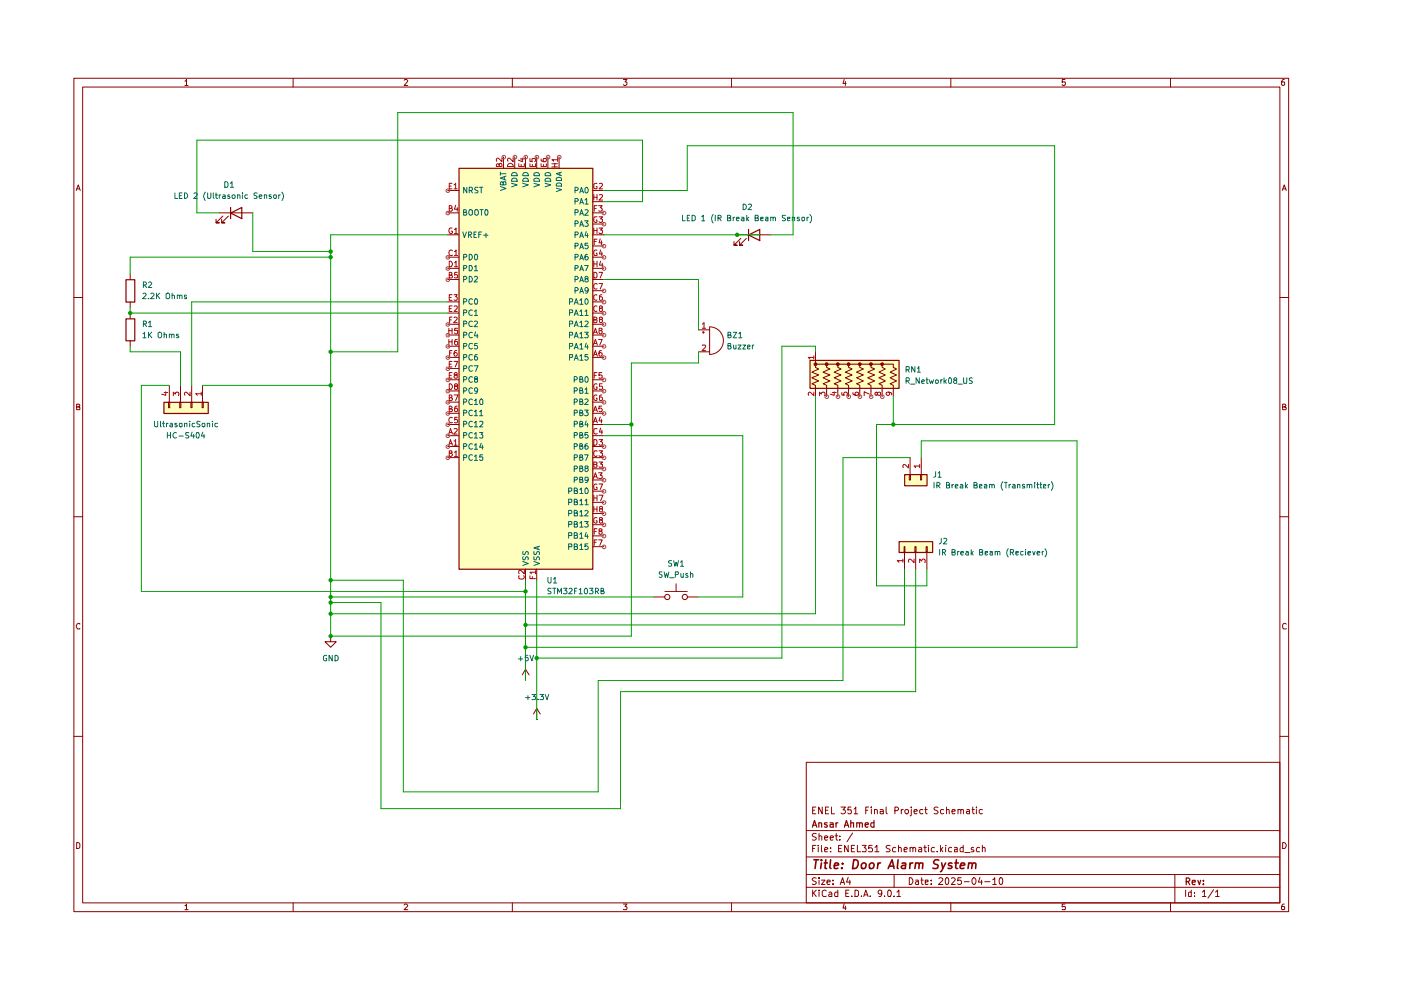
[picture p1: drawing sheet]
<svg xmlns="http://www.w3.org/2000/svg" width="297mm" height="210mm" viewBox="0 0 297 210" stroke-linecap="round" stroke-linejoin="round" font-family="sans-serif">
<g fill="none" stroke="#8a0000" stroke-width=".21">
<path d="M15.7 16.6h257.5v176.7h-257.5zM17.5 18.5h253.9v172.9h-253.9zM39.2 17.2h.2l.1-.4v1.3M39.2 18.1h.7M62.1 16.6v1.9M85.7 17l.2-.2h.3l.2 .3-.7 1h.7M108.6 16.6v1.9M132.2 16.8h.7l-.4 .6 .4 .1v.4l-.2 .2h-.4l-.1-.2M155.1 16.6v1.9M179 16.8l-.3 .9h.7M179.2 17.3v.8M201.6 16.6v1.9"/>
<path d="M225.8 16.8h-.6v.6h.6l.1 .1-.1 .5-.4 .1-.2-.2M248.2 16.6v1.9M272.3 16.8h-.3a.93 .93 0 0 0-.2 1.2h.5l.1-.5-.1-.1h-.5l-.1 .1M16.2 40.4l.4-1.2 .4 1.2M16.3 40h.5M271.9 40.4l.4-1.2 .4 1.2M272 40h.6M15.7 63.1h1.8M271.4 63.1h1.8M16.3 86.3h.4l.2-.3-.1-.2-.5-.1v1.2h.5l.1-.5-.2-.1M271.9 86.3l.6-.1v-.4l-.6-.1v1.2h.6l.2-.4-.3-.2M15.7 109.6h1.8"/>
<path d="M271.4 109.6h1.8M16.9 132.3l-.1-.1a.66 .66 0 0 0-.6 .4 .66 .66 0 0 0 .2 .7h.5M272.7 132.3l-.4-.1-.4 .3v.6l.2 .2h.6M15.7 156.1h1.8M271.4 156.1h1.8M16.3 178.6h.3l.3 .4v.6l-.3 .3h-.3zM170.9 161.6h100.5v29.8h-100.5zM170.9 176.1h100.5M172.3 179.9h.4M172.3 171.8h.4M173 179.2h-.7v1.4M173 171.1h-.7v1.5h.7"/>
<path d="M173.1 176.8l-.6-.1-.3 .3 .1 .3 .7 .2 .1 .2a.51 .51 0 0 1-.4 .4 .51 .51 0 0 1-.5 0M173.5 179.2v.1M173.5 179.7v.9M173.7 177.3l.3-.1 .2 .2v.7M173.7 176.7v1.4M174.2 179.2v1.2l.1 .2M174.3 171.1v1.5l-.7-1.5v1.5M174.8 177.6l.7-.1-.1-.2-.4-.1-.2 .2 .1 .7h.5M175 171.8h.5M175.7 171.1h-.7v1.5h.7M176 177.6l.7-.1-.1-.2-.4-.1-.2 .2 .1 .7h.5M176.1 179.7v.2"/>
<path d="M176.3 171.1v1.5h.7M177 177.2h.6M177.3 176.7v1.2l.3 .2M177.8 179.9h.5M178.1 178v.1M178.1 177.3v.1M178.3 171.1h.9l-.5 .6 .5 .1v.5a.59 .59 0 0 1-.9 .1M178.5 179.2h-.7v1.4h.7M179.8 179.2v1.4l-.7-1.4v1.4M180.4 171.1h-.6l-.1 .7 .7-.1v.8l-.5 .1-.2-.2M180.5 179.9h.5M180.8 176.6l-1.2 1.9"/>
<path d="M181.1 171.5l.3-.4v1.5M181.1 172.6h.8M181.2 179.2h-.7v1.4h.7M181.8 179.2v1.4h.7M182.8 179.2h.8l-.4 .5 .4 .3v.6l-.8-.1M183.6 171.8h.4M184.1 171.1h-.5v1.5M184.7 171.1v.2M184.7 171.6v1M184.9 179.2h-.7l-.1 .7 .6-.2 .3 .3-.1 .5h-.8M185.4 171.7l.4-.1 .2 .2v.8M185.4 171.6v1"/>
<path d="M185.5 179.7l.4-.5v1.4M186.6 171.7l.4-.1 .3 .2v.8M187.3 172h-.7v.5h.7M187.9 171.1v1.2l.2 .3M188.7 179.3h-.7l-.1 .4 .7 .3 .1 .3-.1 .3h-.7M189.7 171.9h.5l.3-.3v-.2l-.3-.3h-.5v1.5M189.9 179.7h-.4a.59 .59 0 0 0-.1 .9h.5M190.5 179.8l.2-.1h.3l.1 .9M190.5 179.2v1.4M191.1 171.6v1M191.5 171.6l-.4 .3M191.9 171.7h.6l.1 .6-.2 .3-.5-.3z"/>
<path d="M193 179.8l.1-.1h.4v.9M193 179.7v.9M193.2 171.6v1.2l-.2 .2M193.2 171.1v.2M193.5 179.9l.2-.2h.4v.9M193.8 172h.7l-.2-.4-.5 .2v.5l.3 .3 .3-.1M194.8 179.7h.4l.2 .2v.7h-.6l-.1-.3 .7-.3M195.7 171.7l-.5-.1-.2 .3v.4l.2 .3 .5-.1M195.8 179.7h.6M196.1 179.2v1.2l.1 .2h.2M196.1 171.6h.5M196.3 171.1v1.2l.3 .3"/>
<path d="M196.8 179.2v.1M196.8 179.7v.9M198.1 179.7h-.4a.59 .59 0 0 0-.1 .9h.5M198.9 171.2a.52 .52 0 0 0-.9 .3l.9 .6-.3 .5-.6-.1M199.4 179.2v1.4M199.9 179.7l-.5 .6M200.1 171.7l-.5-.1-.2 .3v.4l.2 .3 .5-.1M200.5 179.2v.1M200.5 179.7v.9M200.7 171.7l.4-.1 .2 .2v.8M200.7 171.1v1.5M201.8 179.7h-.4l-.3 .3 .2 .6h.5"/>
<path d="M201.8 172h.7l-.1-.4h-.4l-.2 .2v.5l.2 .3 .4-.1M202.4 179.7h.5v.9h-.5v-.4l.5-.2M203.1 171.7l.4-.1 .2 .2v.8M203.1 171.6v1M203.7 171.8l.2-.2 .4 .2v.8M204.2 179.2v1.4h-.5l-.2-.3 .1-.5 .3-.1h.3M205 171.7l.4-.1 .2 .2v.8M205.6 172h-.6l-.1 .2 .2 .4 .5-.1M206.1 171.6h.5M206.2 171.1v1.2l.4 .3M206.4 179.7h-.3l-.2 .2 .2 .3 .4 .1-.1 .3h-.5M207 171.1v.2"/>
<path d="M207 171.6v1M207.7 179.7h-.4a.59 .59 0 0 0-.1 .9h.5M208.3 179.8l.2-.1h.3l.1 .9M208.3 171.7l-.4-.1-.3 .3v.4l.3 .3 .4-.1M208.3 179.2v1.4M271.9 178.6a.65 .65 0 0 1 .8 .7 .65 .65 0 0 1-.8 .6zM39.2 192h.2l.1-.3v1.2M39.2 192.9h.7M62.1 191.4v1.9M85.7 191.9l.2-.2h.3l.2 .2-.7 1h.7M108.6 191.4v1.9M132.2 191.7h.7l-.4 .5 .4 .2v.3l-.1 .2-.6-.1"/>
<path d="M155.1 191.4v1.9M170.9 188.1h100.5M170.9 185.4h100.5M170.9 181.7h100.5M172.3 188.7v1.4M172.5 189.3l.6 .8M173.1 186.2l-.6-.1-.3 .3 .3 .4 .6 .3a.51 .51 0 0 1-.4 .4 .51 .51 0 0 1-.5 0M173.1 188.7l-.8 .8M173.7 188.7v.2M173.7 186.1v.2M173.7 186.6v.9M173.7 189.1v1"/>
<path d="M174.2 186.6h.7l-.7 .9h.7M174.8 180.2l.7-.2-.1-.3h-.4l-.2 .2 .1 .7h.5M175.2 188.9l-.4-.2-.5 .4 .1 .8 .2 .2 .6-.1M175.3 187l.7-.1-.1-.3h-.5l-.1 .2 .1 .7h.5M175.8 189.2l.4-.1 .2 .3v.7h-.6l-.1-.4 .7-.2M176.1 180.5v.1M176.6 187.4v.1M176.6 186.6v.2M177.6 188.7v1.4h-.6v-.9h.6M178.1 187.5l.5-1.4 .5 1.4M178.3 187.1h.6M179 191.6l-.3 .9h.7"/>
<path d="M179.2 192.1v.8M179.3 189.4h.5M179.8 186l-.3 1h.8M180 188.7h-.7v1.4h.7M180.2 186.6v.9M180.6 190v.1M181.3 188.7h.3l.4 .4v.6l-.2 .4h-.5zM182.6 190v.1M183.1 190.1l.5-1.4 .5 1.4M183.2 189.7h.7M184.5 190v.1M185.5 180.6h.9"/>
<path d="M186.9 189.3v.2l-.5 .1-.2-.3v-.3l.2-.3 .5 .2v.8l-.2 .4h-.3M187.5 190v.1M188.2 189l.3-.3a.78 .78 0 0 1 .6 .6 .78 .78 0 0 1-.3 .8l-.5-.1zM189.6 190v.1M189.6 185.4v2.7M190.2 189.1l.4-.4v1.4M190.2 190.1h.7M191.7 180.2l.7-.2-.2-.3h-.4l-.1 .7 .1 .2h.5M192.8 186.1a.72 .72 0 0 1 .8 .7 .72 .72 0 0 1-.8 .7zM194.1 186.6h.5l.1 .9M194.7 186.9h-.4l-.2 .3 .2 .3h.4M195.2 186.6h.5"/>
<path d="M195.4 186.1v1.2l.3 .2M196.2 187l.6-.1v-.3h-.6v.9h.6M197.4 187.4v.1M197.4 186.6v.2M198.7 180.5v.1M199.1 186.3v-.1a.47 .47 0 0 1 .8 .3l-.9 1h.9M199.6 180.1l.3 .5M200.5 186.3l.2-.2a.8 .8 0 0 1 .5 .7 .8 .8 0 0 1-.5 .7l-.2-.1-.1-.5zM201.6 191.4v1.9M201.8 186.3l.1-.2h.4l.2 .4-.8 1h.8M203.8 186.1h-.7l-.1 .7 .3-.2 .4 .1 .2 .6a.52 .52 0 0 1-.9 .1M204.5 186.9h1"/>
<path d="M204.6 180.8h1.1M206.4 186.1a.75 .75 0 0 1 .6 .7 .75 .75 0 0 1-.6 .7 .92 .92 0 0 1 0-1.4zM207.8 186l-.4 1h.9M208.1 186.6v.9M208.8 186.9h1.1M210.5 186.5l.4-.4v1.4M210.5 187.5h.7M211.9 186.3l.3-.2a.8 .8 0 0 1 .4 .7 .8 .8 0 0 1-.4 .7l-.3-.1-.1-.5zM225.8 191.7h-.6v.6l.6-.1 .1 .2-.1 .5-.6-.1M248.2 191.4v1.9M249.1 185.4v6M251.4 188.7v1.4"/>
<path d="M252.6 188.7v1.4h-.5l-.1-.8 .2-.2 .4 .1M253.2 190v.1M253.2 189.2v.2M254.9 189.1l.5-.4v1.4M254.9 190.1h.8M257.3 188.6l-1.2 1.8M257.7 189.1l.4-.4v1.4M257.7 190.1h.8M272.3 191.7h-.3a.93 .93 0 0 0-.2 1.2h.5l.1-.5-.1-.2h-.5l-.1 .2"/>
</g>
<g fill="none" stroke="#8a0000" stroke-width=".25">
<path d="M172.3 175.4l.4-1.5 .5 1.5M172.3 175h.7M173.6 174.5h.5l.1 .9M173.6 174.5v.9M175.4 174.5h-.5l-.1 .1 .6 .4v.3h-.6M176 174.5h.6l.1 .9M176.7 174.8l-.7 .1v.4h.7M177.2 174.5v.9M177.7 174.5h-.3l-.2 .2M179 175.4l.5-1.5 .5 1.5M179.1 175h.7M180.4 174.5h.6v.9"/>
<path d="M180.4 173.9v1.5M181.7 174.5h.5v.9M181.7 174.5v.9M182.2 174.6l.1-.1h.5v.9M183.4 174.9l.7-.1-.1-.3h-.5l-.1 .1 .1 .7h.5M185.3 174.5h-.6l-.1 .6a.45 .45 0 0 0 .7 .2M185.3 173.9v1.5M251.5 186.9h.5l.3-.3v-.2l-.3-.3h-.5v1.5M251.8 186.9l.5 .7M252.8 187.1l.6-.1v-.4h-.5l-.1 .2 .1 .7h.5M254 186.6l.3 1 .3-1M255.1 187.4v.2"/>
<path d="M255.1 186.6v.2"/>
</g>
<g fill="none" stroke="#8a0000" stroke-width=".34">
<path d="M172.6 182.3h1M173.1 182.3l-.3 1.8M174.2 182.3v.2M174.2 183l-.2 1.1M174.8 183h.6M175.1 182.3l-.2 1.8h.4M176.1 182.3l-.2 1.6 .3 .2M176.9 183.6l.9-.2-.1-.4h-.7l-.1 .9 .1 .2h.6M178.5 184v.1M178.6 183v.2M181 182.3h.4a1 1 0 0 1 .5 1.2 1 1 0 0 1-1.1 .6zM182.6 183.3l.4-.3h.5l.1 .3-.1 .7-.3 .1h-.5z"/>
<path d="M184.3 183.3l.4-.3h.5l.1 .3v.5a.56 .56 0 0 1-1 .2zM186.2 183l-.2 1.1M186.7 183l-.6 .3M188.3 184.1l.8-1.8 .5 1.8M188.6 183.6h.9M190.4 182.3l-.2 1.6 .2 .2M191.3 183h.7l-.1 1.1M192 183.4l-.6 .1-.3 .2 .2 .4h.6M193 183l-.1 1.1M193.5 183h-.4l-.1 .3M194.1 183.1l.3-.1h.4v1.1M194.1 183l-.1 1.1"/>
<path d="M194.9 183.2l.3-.2h.5l-.1 1.1M199.1 182.4l-.7-.1-.4 .4 .1 .4 .8 .4-.1 .5-.3 .1h-.7M199.6 183l.3 1.1M200.5 183l-.9 1.7-.2 .1M201.8 183a.48 .48 0 0 0-.7 .3l.2 .3h.5v.3a.6 .6 0 0 1-.8 .2M202.4 183h.8M202.8 182.3l-.2 1.6 .4 .2M203.6 183.6l1-.2-.1-.4h-.7l-.3 .9 .3 .2h.6M205.4 183.1l.3-.1h.4l-.1 1.1M205.4 183l-.2 1.1M206.2 183.2l.2-.2h.4v1.1"/>
</g>
<g fill="#feffbd">
<path d="M34.7 85.3h9.4v2.3h-9.4z"/>
<path d="M97.3 35.6h28.3v85.1h-28.3z"/>
<path d="M190.6 114.8h7.1v2.3h-7.1z"/>
<path d="M191.8 100.6h4.7v2.4h-4.7z"/>
<path d="M171.7 76.4h18.9v5.9h-18.9z"/>
</g>
<path d="M97.3 35.7h28.4v85h-28.4zM26.7 59.3h1.9v4.8h-1.9zM48.9 45.2l2.4-1.2v2.4zM48.9 44v2.4M26.7 67.6h1.9v4.7h-1.9zM171.7 76.4h18.9v5.9h-18.9zM34.8 85.3h9.4v2.4h-9.4zM190.6 114.9h7.1v2.2h-7.1zM191.8 100.6h4.8v2.4h-4.8z" fill="none" stroke="#8a0000" stroke-width=".25"/>
<g fill="none" stroke="#8a0000" stroke-width=".21">
<path d="M106.8 33.3v2.3M109.1 33.3v2.3M111.4 33.3v2.3M113.8 33.3v2.3M116.2 33.3v2.3M118.5 33.3v2.3M27.6 58.1v1.2M46.5 45.1h7.1M47.2 45.8l-1.4 1.4h.7h-.7v-.7M48.4 45.8l-1.4 1.4h.7h-.7v-.7M94.9 45.1h2.4M94.9 40.4h2.4"/>
<path d="M94.9 49.8h2.4M94.9 54.5h2.4M94.9 56.9h2.4M94.9 59.3h2.4M125.6 45.1h2.4M125.6 40.4h2.4M125.6 49.8h2.4M125.6 54.5h2.4M125.6 56.9h2.4M125.6 59.3h2.4M125.6 42.8h2.4M125.6 47.5h2.4"/>
<path d="M125.6 52.2h2.4M27.6 64v1.2M27.6 66.4v1.2M27.6 72.2v1.2M94.9 64h2.4M94.9 66.4h2.4M94.9 68.7h2.4M94.9 71h2.4M94.9 73.4h2.4M94.9 75.8h2.4M94.9 78.1h2.4M125.6 64h2.4"/>
<path d="M125.6 66.4h2.4M125.6 68.7h2.4M125.6 71h2.4M125.6 73.4h2.4M125.6 75.8h2.4M125.6 61.6h2.4M35.7 85.3h.3v1.1h-.3zM35.9 81.7v3.6M38.1 85.3h.3v1.1h-.3zM38.3 81.7v3.6M40.5 85.3h.2v1.1h-.2zM40.6 81.7v3.6"/>
<path d="M42.8 85.3h.3v1.1h-.3zM42.9 81.7v3.6M94.9 80.5h2.4M94.9 82.9h2.4M94.9 85.3h2.4M94.9 87.6h2.4M94.9 90h2.4M94.9 92.4h2.4M94.9 94.7h2.4M94.9 97h2.4M125.6 80.5h2.4M125.6 82.9h2.4"/>
<path d="M125.6 85.3h2.4M125.6 87.6h2.4M125.6 90h2.4M125.6 92.4h2.4M125.6 94.7h2.4M125.6 97h2.4M125.6 99.4h2.4M193 97v3.6M195.3 97v3.6M125.6 101.8h2.4M125.6 104.1h2.4M125.6 106.5h2.4"/>
<path d="M125.6 108.9h2.4M125.6 111.3h2.4M125.6 113.6h2.4M125.6 115.9h2.4M191.7 115.9h.2v1.2h-.2zM191.8 117.1v3.5M192.8 100.6h.2v1.2h-.2zM194 115.9h.2v1.2h-.2zM194.1 117.1v3.5M195.2 100.6h.2v1.2h-.2zM196.3 115.9h.3v1.2h-.3zM196.5 117.1v3.5"/>
<path d="M70.1 134.9v1.2h1.2l-1.2 1.1-1.2-1.1h1.2M70.1 134.9h.1M111.4 120.6v2.4M113.8 120.6v2.4M138.6 126.6h2.4M141 125.4h4.7M143.3 123.8v1.6M145.7 126.6h2.4M111.4 144.3h.1M111.4 141.9v2.4M111.4 141.9l-.7 1.2M111.4 141.9l.8 1.2"/>
<path d="M113.8 152.6h.1M113.8 150.2v2.4M113.8 150.2l-.7 1.2M113.8 150.2l.8 1.2"/>
<circle cx="141.5" cy="126.6" r=".55"/>
<circle cx="145.2" cy="126.6" r=".55"/>
</g>
<g fill="none" stroke="#b00000" stroke-width=".21">
<path d="M95.2 39.5h.5M95.8 38.9h-.6v1.1h.6M96.3 39.2l.3-.3v1.1M105.8 35l.2-.4 .4 .3v.4h-1.2l.1-.5h.4l.1 .5M106.4 33.5v.8l-.8-.8-.4 .3 .1 .4M107.7 34.9l.6-.3 .4 .3 .1 .4h-1.2zM108.8 33.5v.8l-.9-.8-.3 .3 .1 .4M110 34.7v.6h1.2v-.6M110.3 33.7h.9M110.5 34.9v.4M110.7 33.5v.8l-.8-.3M112.4 34.7v.6h1.1v-.6"/>
<path d="M112.4 33.6v.6l.5 .1v-.7h.5l.1 .2v.3l-.1 .2M112.9 34.9v.4M114.7 34.7v.6h1.1v-.6M114.7 33.7l.1 .4a.83 .83 0 0 0 1 0l-.1-.5h-.5l-.1 .4 .2 .3M115.2 34.9v.4M117 35.4h1.2M117 34.7h1.2M117.6 34.7v.7M118.2 33.9h-1.2l.3 .1v.2M118.2 33.5v.7M126.6 38.9a.45 .45 0 0 0-.7 .2v.7a.45 .45 0 0 0 .7 .2v-.5h-.2M127.1 38.9h.4l.3 .3-.8 .8h.8"/>
<path d="M95.2 44.2l.6-.1v-.4l-.6-.1v1.2h.5l.2-.4-.3-.2M95.2 55.4a.66 .66 0 0 1 .7 .4 .66 .66 0 0 1-.2 .8h-.5zM95.2 58.3h.6v-.5l-.6-.1v1.2h.6l.1-.3-.3-.3M95.8 48.3h-.4a.67 .67 0 0 0-.2 .7 .67 .67 0 0 0 .5 .5l.2-.1v-.4h-.2M95.9 53.2l-.2-.2a.67 .67 0 0 0-.5 .5 .67 .67 0 0 0 .2 .7l.5-.1M96.3 40h.6M96.4 48.7l.3-.4v1.2M96.4 53.3l.3-.3v1.2M96.4 55.7l.3-.3v1.2M96.4 49.5h.6M96.4 54.2h.6M96.4 56.6h.6"/>
<path d="M96.6 43.5l-.2 .9h.7M96.9 57.7h-.5v.6h.5v.6l-.5-.1M96.9 44v.8M125.9 57.7h.3l.4 .4v.6l-.2 .2h-.5zM125.9 41.2v1.2M125.9 48.3v1.2M125.9 55.4v1.2M125.9 41.8h.7M125.9 48.9h.7M125.9 56h.7M126 44.2h.4M126 51.2h.4"/>
<path d="M126.6 43.6h-.6v1.2M126.6 46h-.5l-.2 .2v.6l.2 .3h.5v-.4h-.2M126.6 50.7h-.6v1.2M126.6 53.1l-.4-.1-.3 .3v.6l.2 .3h.5v-.5h-.2M126.6 41.2v1.2M126.6 48.3v1.2M126.6 55.4v1.2M126.9 43.6h.8l-.4 .4 .4 .3-.1 .4h-.7M127 46h.8l-.5 .4 .4 .1 .1 .4-.3 .3h-.3l-.2-.2M127 48.3h.8l-.5 .5 .5 .2-.1 .4-.5 .1-.2-.1M127 57.7h.8l-.5 1.2M127.1 41.3l.4-.1 .3 .4-.8 .8h.8"/>
<path d="M127.3 50.6l-.3 .9h.7M127.3 53l-.2 .8h.7M127.3 55.4l-.2 .8h.7M127.5 51.1v.8M127.6 53.4v.8M127.7 55.8v.8M95.2 69.6v1.2M95.2 72v1.2M95.2 70.1h.6M95.2 72.5h.6M95.2 63.1h.5M95.2 65.4h.5"/>
<path d="M95.2 77.2h.5M95.2 79.6h.5M95.3 67.8h.4M95.3 74.8h.4M95.8 62.5h-.6v1.2h.6M95.8 64.9h-.6v1.1h.6M95.8 67.2h-.5v1.2M95.8 74.3h-.5v1.2M95.8 76.6h-.6v1.2h.6M95.8 79h-.6v1.2h.6M95.8 69.6v1.2M95.8 72v1.2"/>
<path d="M96.3 62.5h.6l-.3 .4 .3 .2v.5h-.6M96.3 64.9h.6v.5l-.6 .6h.6M96.3 67.3l.4-.1 .2 .4-.7 .8h.7M96.3 76.6h.7l-.5 1.2M96.5 79.5l-.2-.3 .2-.2h.3l.1 .4-.4 .1-.2 .3 .1 .4 .5-.1v-.4l-.1-.2M96.9 74.3h-.4l-.1 .3v.8h.5v-.4a.35 .35 0 0 0-.3-.2 .35 .35 0 0 0-.3 .2M96.9 72l-.4 .1a.82 .82 0 0 0 .1 1.1l.4-.2v-.5l-.4-.1-.2 .2M97 69.6h-.6v.5h.6v.5l-.1 .2h-.4l-.1-.2M125.8 70.8l.4-1.2 .5 1.2M125.8 73.2l.4-1.2 .5 1.2M125.8 75.5l.4-1.2 .5 1.2M125.9 67.8h.4l.3-.2-.1-.3-.6-.1v1.2h.5l.2-.2v-.3l-.3-.1"/>
<path d="M126 79.6h.4M126 70.4h.5M126 72.8h.5M126 75.2h.5M126.6 60.3l-.2-.2-.4 .2-.1 .7a.45 .45 0 0 0 .7 .2M126.6 62.6a.45 .45 0 0 0-.7 .1v.7a.45 .45 0 0 0 .7 .2M126.6 64.9a.45 .45 0 0 0-.7 .2v.7a.45 .45 0 0 0 .7 .2M126.6 79h-.6v1.2M126.9 72h.8l-.5 1.2M127 60.1h.8l-.5 1.2M127.2 70.1l-.2-.4 .5-.1 .2 .2-.3 .3-.4 .1v.4l.2 .2h.2l.3-.3v-.2l-.3-.2M127.3 65.4l-.2-.1v-.4h.6v.4l-.6 .1v.6h.2h.4l.1-.2-.3-.4"/>
<path d="M127.3 67.7l-.2-.1v-.3h.6v.3l-.6 .2v.4l.2 .2h.2l.3-.2-.3-.5M127.5 74.3h-.3l-.2 .3v.8l.4 .1 .3-.2v-.3l-.3-.2h-.4v.2M127.6 62.5l-.5 .2v.9h.6l.1-.4-.3-.3h-.2l-.2 .3M127.6 79h-.6v.6l.5-.1 .2 .2v.3l-.2 .2-.5-.1M34.8 83.2h.8M35.1 83.1v.7l-.8-.2M36.7 83.9v-.8l.5 .5 .1-.4h.5v.7M40.3 83.1v.8l-.8-.8-.4 .3 .1 .4M42.7 83.5h-1.2l.3 .3M42.7 83.1v.7M95.2 92l.3-1.2 .4 1.2M95.2 94.4l.3-1.2 .4 1.2"/>
<path d="M95.2 81.4a.66 .66 0 0 1 .7 .4 .66 .66 0 0 1-.2 .7h-.5zM95.2 84.3l.6-.1v-.4l-.6-.1v1.2h.5l.2-.4-.3-.2M95.2 86.7l.6-.1v-.4l-.6-.1v1.2h.5l.2-.4-.3-.2M95.2 96.1h.6v-.5h-.6v1.2h.5l.2-.4-.3-.3M95.2 91.7h.6M95.2 94.1h.6M95.9 88.6l-.2-.1a.6 .6 0 0 0-.5 .6 .6 .6 0 0 0 .5 .6l.2-.1M96.3 83.7h.8l-.5 1.2M96.3 90.9l.4-.1 .2 .4-.7 .8h.7M96.3 93.6l.3-.4v1.2M96.3 94.4h.6M96.4 95.9l.3-.3v1.2"/>
<path d="M96.4 96.8h.6M96.6 81.9h-.2a.31 .31 0 0 1 .1-.5 .31 .31 0 0 1 .4 .1v.4h-.3l-.2 .2v.4h.5l.1-.1v-.3l-.2-.2M96.9 86.1l-.4 .1-.1 .8a.35 .35 0 0 0 .3 .3 .35 .35 0 0 0 .3-.3v-.2l-.2-.3-.4 .3M96.9 88.5h-.5v.6l.1-.2 .4 .1v.6h-.5M125.8 87.3l.4-1.2 .5 1.2M125.8 89.7l.4-1.2 .5 1.2M125.9 93.2h.5l.2 .3v.6l-.4 .3h-.3zM125.9 98.5h.5l.2-.4-.2-.1h-.5v1.1h.6l.1-.5-.3-.1M126 87h.5M126 89.3h.5M126.6 81.4h-.4l-.3 .3v.6l.2 .2h.5v-.5h-.2M126.6 83.8a.45 .45 0 0 0-.7 .2v.7a.45 .45 0 0 0 .7 .1v-.4h-.2"/>
<path d="M126.6 90.9a.45 .45 0 0 0-.7 .2l.1 .8 .2 .1 .4-.1M126.6 95.7l-.5-.1-.2 .2 .1 .8 .2 .2 .4-.2M127 93.2h.8l-.5 .4 .4 .1 .1 .4-.3 .3h-.3l-.2-.2M127 95.6h.8l-.5 .4 .4 .1 .1 .4-.3 .3h-.3l-.2-.2M127 98h.8l-.5 .4 .5 .2v.3l-.2 .2-.6-.1M127.3 88.4l-.3 .8h.7M127.3 90.8l-.2 .8h.7M127.5 88.9v.8M127.6 83.7l-.5 .3v.8h.6l.1-.4-.3-.2h-.2l-.2 .2M127.6 86.1h-.6v.6l.4-.2 .3 .3-.1 .4h-.6M127.6 91.2v.8M127.7 81.4h-.6v.6l.5-.1 .2 .1v.4l-.2 .1h-.5"/>
<path d="M192.6 98.5v.7l-.8-.7-.4 .2 .1 .4M195 98.8h-1.2l.3 .3M195 98.5v.6M125.8 101.4l.4-1.2 .5 1.2M125.9 105v1.2M125.9 107.4v1.1M125.9 105.6h.7M125.9 107.9h.7M126 101.1h.5M126 112.7h.4M126 115h.4M126.6 102.7l-.4-.1-.3 .4v.5l.2 .3h.5v-.5h-.2"/>
<path d="M126.6 109.8a.45 .45 0 0 0-.7 .2v.7a.45 .45 0 0 0 .7 .1v-.4h-.2M126.6 112.1h-.6v1.2M126.6 114.5h-.6v1.2M126.6 105v1.2M126.6 107.4v1.1M126.9 100.2h.8l-.4 .6 .4 .1v.4l-.2 .1-.6-.1M126.9 114.5h.8l-.5 1.2M127 102.6h.8l-.5 1.2M127 105h.8l-.5 1.2M127.2 112.6l-.2-.1v-.3h.6v.3l-.6 .2v.5l.2 .1h.2l.3-.3-.3-.4M127.3 110.2h-.2v-.4h.6v.4l-.6 .1v.5l.2 .1h.2l.3-.2-.3-.5M127.3 107.9l-.2-.3a.35 .35 0 0 1 .3-.3 .35 .35 0 0 1 .4 .3l-.3 .3a.36 .36 0 0 0-.4 .4 .36 .36 0 0 0 .5 .2 .36 .36 0 0 0 .1-.6h-.2"/>
<path d="M191.4 118.9h-1.2l.4 .3M191.4 118.5v.7M193.8 118.5v.8l-.8-.8-.4 .3 .1 .4M195 119.3v-.8l.4 .5 .3-.5 .4 .1v.7M110.1 122.1l-.1 .5 .2 .2 .8-.1 .2-.3-.2-.3M111.2 120.9v.8l-.9-.8-.3 .2 .1 .5M112.4 122.1v.6h1.1M112.9 122.3v.4M113.5 121.3h-1.1l.3 .4M113.5 121v.7"/>
</g>
<g fill="none" stroke="#006664" stroke-width=".21">
<path d="M99 39.7v1.2l-.7-1.2v1.2M101.3 39.8l-.5-.1-.1 .2v.3l.6 .4-.1 .3h-.5M101.7 39.7h.7M102 39.7v1.2M106.1 39.5l1.2 .5-1.2 .4M106.1 36.5v.7M106.1 36.8h1.2M106.7 38.8l.1-.3h.4l.1 .2v.5h-1.2l.1-.6 .2-.1 .3 .3v.4M106.9 37.5v.5M107.3 37.3l-1.2 .5 1.2 .4M108.5 38.9l1.1 .3-1.1 .4M108.6 37.8h.9l.1 .6h-1.1z"/>
<path d="M108.6 36.7h.9l.1 .6h-1.1zM110.8 38.9l1.2 .3-1.2 .4M111 37.8h.8l.2 .6h-1.2zM111 36.7h.8l.2 .6h-1.2zM113.2 38.9l1.2 .3-1.2 .4M113.2 38a.66 .66 0 0 1 .8-.2 .66 .66 0 0 1 .4 .6h-1.2zM113.2 36.8a.66 .66 0 0 1 .8-.2 .66 .66 0 0 1 .4 .7h-1.2zM115.6 38.9l1.2 .3-1.2 .4M115.6 38a.66 .66 0 0 1 .7-.2 .66 .66 0 0 1 .5 .6h-1.2zM115.6 36.8a.66 .66 0 0 1 .7-.2 .66 .66 0 0 1 .5 .7h-1.2zM117.9 39.9l1.1 .3-1.1 .4M117.9 39l.5-.2 .5 .1 .1 .1v.5h-1.1z"/>
<path d="M117.9 37.8l.5-.2 .5 .1 .1 .1v.5h-1.1zM118.7 36.6v.6M119 36.5l-1.1 .3 1.1 .5M124.3 39.7a.71 .71 0 0 1 .2 1.2h-.3l-.2-.2v-.7zM98.1 49.2l.4 1.2 .4-1.2M98.3 45h.5v-.5l-.5-.1v1.2h.4l.3-.4-.4-.2M98.3 54.5l.6-.1 .1-.3-.2-.2h-.5v1.2M98.3 56.9h.4l.3-.4-.2-.2h-.5v1.1M98.3 59.3h.4l.3-.5-.3-.2h-.4v1.2M99.3 49.8l.6-.1 .1-.3-.2-.2h-.5v1.2M99.5 40.4h.5l.2-.2v-.3l-.2-.2h-.5v1.2M99.5 53.9h.4a.66 .66 0 0 1 .2 .8 .66 .66 0 0 1-.6 .4z"/>
<path d="M99.5 56.3h.4l.3 .4-.3 .7h-.4zM99.5 58.6a.66 .66 0 0 1 .6 .4 .66 .66 0 0 1-.2 .8h-.4zM99.6 49.8l.4 .6M99.7 44.4l.5 .2v.9l-.5 .1a.78 .78 0 0 1 0-1.2zM99.8 40.4l.4 .5M100.5 49.7h.3M100.6 56.6l.3-.3v1.1M100.6 58.8l.4-.2 .3 .3-.8 .9h.8M100.6 57.4h.7M100.7 44.6l.5-.2a.65 .65 0 0 1 .3 .7 .65 .65 0 0 1-.6 .5l-.2-.1zM100.7 54l.1-.1a.59 .59 0 0 1 .5 .4 .59 .59 0 0 1-.1 .6l-.2 .2-.3-.2zM101 49.2h-.5v1.2h.5"/>
<path d="M101.5 49.7h.4M101.8 44.4h.6M102.1 49.2h-.6v1.2M102.1 44.4v1.2M102.5 49.9h1M102.9 44.5l.3-.1a.78 .78 0 0 1 0 1.2h-.3zM103 49.4v1M121.9 40.4h.4l.3-.3-.3-.4h-.4v1.2M121.9 42.7h.5l.2-.2-.1-.3-.6-.1v1.2M121.9 45h.5l.2-.1-.1-.4-.6-.1v1.2M121.9 47.4h.5l.2-.2-.1-.3-.6-.1v1.2M121.9 49.8l.6-.1 .1-.3-.2-.2h-.5v1.2"/>
<path d="M121.9 52.2l.6-.1 .1-.4-.2-.1h-.5v1.1M121.9 54.5l.6-.1 .1-.3-.2-.2h-.5v1.2M121.9 56.9h.4l.3-.4-.2-.2h-.5v1.1M121.9 59.3h.4l.3-.3-.3-.4h-.4v1.2M122.9 40.9l.4-1.2 .4 1.2M122.9 43.3l.4-1.2 .4 1.2M122.9 45.6l.4-1.2 .4 1.2M122.9 48l.4-1.2 .4 1.2M122.9 50.4l.4-1.2 .4 1.2M122.9 52.7l.4-1.1 .4 1.1M122.9 55.1l.4-1.2 .4 1.2M122.9 57.4l.4-1.1 .4 1.1"/>
<path d="M122.9 59.8l.4-1.2 .4 1.2M123 40.6h.6M123 42.9h.6M123 45.3h.6M123 47.7h.6M123 50h.6M123 52.4h.6M123 54.8h.6M123 57.1h.6M123 59.4h.6M124 46.8h.7l-.4 .4 .4 .3-.1 .4h-.6M124 56.3h.7l-.5 1.1"/>
<path d="M124 42.4l.4-.3v1.2M124 44.5l.5-.1 .2 .4-.7 .8h.7M124 43.3h.7M124.2 59.1l-.2-.1 .2-.4h.3l.2 .2-.2 .3h-.3l-.2 .2 .1 .5h.4l.2-.2v-.2l-.2-.3M124.3 49.1l-.3 .9h.7M124.5 53.9h-.3l-.2 .3v.7l.5 .2 .2-.2-.1-.5h-.1h-.5v.2M124.5 49.5v.9M124.6 51.6h-.6v.5h.6l.1 .4-.2 .2-.5-.1M98.3 64h.4l.3-.4-.3-.3h-.4v1.2M98.3 66.3h.5l.2-.2-.1-.3-.6-.1v1.2M98.3 68.7h.5l.2-.2-.1-.3-.6-.1v1.2M98.3 71h.5l.2-.1-.1-.4-.6-.1v1.2"/>
<path d="M98.3 73.4l.6-.1 .1-.3-.2-.2h-.5v1.2M98.3 75.8l.6-.1 .1-.3-.2-.2h-.5v1.2M98.3 78.1h.6l.1-.4-.2-.1h-.5v1.1M100.2 63.5l-.3-.2a.6 .6 0 0 0-.5 .6 .6 .6 0 0 0 .5 .6l.3-.1M100.2 65.8l-.3-.1a.6 .6 0 0 0-.5 .6 .6 .6 0 0 0 .5 .6l.3-.1M100.2 68.2l-.3-.1a.6 .6 0 0 0-.5 .6 .6 .6 0 0 0 .5 .6l.3-.1M100.2 70.5l-.3-.1a.6 .6 0 0 0-.5 .6 .6 .6 0 0 0 .5 .6l.3-.1M100.2 72.9l-.5-.1a.67 .67 0 0 0-.3 .7 .67 .67 0 0 0 .5 .5l.3-.2M100.2 75.3l-.5-.1a.67 .67 0 0 0-.3 .7 .67 .67 0 0 0 .5 .5l.3-.2M100.2 77.6h-.5a.67 .67 0 0 0-.3 .6 .67 .67 0 0 0 .5 .5l.3-.1M100.5 77.6h.8l-.5 1.1M100.6 66l.3-.3v1.2"/>
<path d="M100.6 68.2l.4-.1 .3 .3-.8 .9h.8M100.6 66.9h.7M100.8 63.3a.62 .62 0 0 1 .5 .6 .62 .62 0 0 1-.5 .6 .78 .78 0 0 1 0-1.2zM100.8 70.4l-.2 .8h.7M101.2 72.8h-.5l-.1 .5h.6v.6l-.4 .1-.2-.2M101.2 75.2h-.4l-.1 .2v.9h.5l.1-.4a.35 .35 0 0 0-.4-.3 .35 .35 0 0 0-.3 .3M101.2 70.9v.7M120.7 64h.5l.2-.2v-.3l-.2-.2h-.5v1.2M120.7 66.3h.6l.1-.5-.7-.1v1.2M120.7 68.7h.6l.1-.5-.7-.1v1.2M120.7 71h.6l.1-.5-.7-.1v1.2M120.7 73.4l.7-.1v-.4l-.7-.1v1.2"/>
<path d="M120.7 75.8l.7-.1v-.4l-.7-.1v1.2M121.8 64.5l.4-1.2 .4 1.2M121.8 66.9l.4-1.2 .4 1.2M121.8 69.3l.4-1.2 .4 1.2M121.8 71.6l.4-1.2 .4 1.2M121.8 74l.4-1.2 .4 1.2M121.8 76.4l.4-1.2 .4 1.2M121.9 61.6h.4l.3-.2-.3-.4h-.4v1.1M121.9 64.2h.5M121.9 66.5h.5M121.9 68.9h.5M121.9 71.3h.5"/>
<path d="M121.9 73.7h.5M121.9 76h.5M122.9 62.1l.4-1.1 .4 1.1M122.9 63.7l.4-.4v1.2M122.9 66l.4-.3v1.2M122.9 68.4l.4-.3v1.2M122.9 70.8l.4-.4v1.2M122.9 73.2l.4-.4v1.2M122.9 75.5l.4-.3v1.2M122.9 66.9h.7M122.9 64.5h.7M122.9 69.3h.7"/>
<path d="M122.9 71.6h.7M122.9 74h.7M122.9 76.4h.7M123 61.8h.6M124 70.4h.7l-.4 .5 .4 .2-.1 .4h-.6M124 63.6l.3-.3a.62 .62 0 0 1 .4 .6 .62 .62 0 0 1-.4 .6l-.3-.2zM124 66l.4-.3v1.2M124 68.2l.5-.1 .2 .3-.7 .9h.7M124 66.9h.7M124.3 72.7l-.3 .9h.7M124.5 73.2v.8M124.6 75.2h-.6v.5h.6l.1 .4-.2 .3-.5-.2"/>
<path d="M124.7 61.5l-.2 .2-.5-.1v-.5l.5-.1a.81 .81 0 0 1 0 1.1h-.4M98.3 80.5h.4l.3-.4-.3-.3h-.4v1.2M98.3 82.9h.4l.3-.4-.3-.3h-.4v1.2M98.3 85.3h.4l.3-.5-.3-.2h-.4v1.2M98.3 87.5h.5l.2-.1-.1-.4h-.6v1.1M98.3 89.9h.5l.2-.2-.1-.3-.6-.1v1.2M98.3 92.3h.5l.2-.2-.1-.3-.6-.1v1.2M98.3 94.7l.6-.1v-.5h-.6v1.1M98.3 97l.6-.1 .1-.3-.2-.2h-.5v1.2M100.2 80l-.3-.2a.67 .67 0 0 0-.5 .6 .67 .67 0 0 0 .3 .6l.5-.1M100.2 82.4l-.3-.2a.67 .67 0 0 0-.5 .5 .67 .67 0 0 0 .3 .7l.5-.1M100.2 84.8l-.3-.2a.67 .67 0 0 0-.5 .5 .67 .67 0 0 0 .3 .7l.5-.1"/>
<path d="M100.2 87h-.3a.6 .6 0 0 0-.5 .5 .6 .6 0 0 0 .5 .6h.3M100.2 89.4l-.3-.1a.6 .6 0 0 0-.5 .6 .6 .6 0 0 0 .5 .6l.3-.1M100.2 91.8l-.3-.1a.6 .6 0 0 0-.5 .6 .6 .6 0 0 0 .5 .6l.3-.1M100.2 94.1h-.3a.6 .6 0 0 0-.5 .6 .6 .6 0 0 0 .5 .5l.3-.1M100.2 96.5l-.5-.1a.67 .67 0 0 0-.3 .7 .67 .67 0 0 0 .5 .5l.3-.1M100.6 84.9l.3-.3v1.2M100.6 87.3l.3-.3v1.1M100.6 89.7l.3-.4v1.2M100.6 92l.3-.3v1.2M100.6 94.4l.3-.3v1.1M100.6 96.8l.3-.4v1.2M100.6 85.8h.7"/>
<path d="M100.6 88.1h.7M100.6 90.5h.7M100.6 92.9h.7M100.6 95.2h.7M100.6 97.6h.7M100.8 80.3h-.1a.31 .31 0 0 1 .1-.4 .31 .31 0 0 1 .4 .1v.3h-.4l-.2 .3 .1 .4h.5l.1-.4-.3-.3M101.3 82.7a.35 .35 0 0 1-.4 .3 .35 .35 0 0 1-.3-.3l.1-.4h.5v.8l-.2 .3h-.3M101.7 87.3l.3-.3v1.1M101.7 89.4h.7v.4l-.7 .7h.7M101.7 91.7h.7l-.4 .4 .4 .2v.5h-.7M101.7 88.1h.7M101.9 84.7l.2-.1 .3 .2v.8l-.2 .2h-.3l-.2-.5z"/>
<path d="M102 94l-.3 .8h.7M102.3 94.4v.8M102.4 96.4h-.6l-.1 .5h.7v.6l-.2 .1h-.3l-.2-.1M121.8 80.5h.4l.2-.4-.2-.3h-.4v1.2M121.8 82.9h.4l.2-.4-.2-.3h-.4v1.2M121.8 85.3h.4l.2-.3-.2-.4h-.4v1.2M121.8 87.5h.5l.1-.1-.1-.4h-.5v1.1M121.8 89.9h.5l.1-.2-.1-.3-.5-.1v1.2M121.8 92.3h.5l.1-.2-.1-.3-.5-.1v1.2M121.8 94.7l.5-.1v-.5h-.5v1.1M121.8 97l.5-.1 .1-.3-.1-.2h-.5v1.2M121.8 99.4l.5-.1 .1-.3-.1-.2h-.5v1.2"/>
<path d="M122.9 80.4l.5-.1v-.4l-.5-.1v1.2h.5l.2-.3-.3-.3M122.9 82.8l.5-.1v-.4l-.5-.1v1.2h.5l.2-.3-.3-.3M122.9 85.2l.5-.1v-.4l-.5-.1v1.2h.5l.2-.4-.3-.2M122.9 87.5h.5v-.5h-.5v1.1h.5l.2-.4-.3-.2M122.9 89.9l.5-.1v-.4l-.5-.1v1.2h.5l.2-.4-.3-.2M122.9 92.3l.5-.1v-.4l-.5-.1v1.2h.5l.2-.4-.3-.2M122.9 94.6h.5v-.5h-.5v1.1h.5l.2-.4-.3-.2M122.9 96.9h.5v-.5h-.5v1.2h.5l.2-.4-.3-.3M122.9 99.3h.5v-.5h-.5v1.2h.5l.2-.4-.3-.3M124 87h.7l-.4 .4 .4 .2-.1 .5h-.6M124 96.4h.7l-.5 1.2M124 80.1l.3-.3a.71 .71 0 0 1 .2 1.2h-.3l-.2-.1z"/>
<path d="M124 82.5l.4-.3v1.2M124 84.8l.5-.2 .2 .3-.7 .9h.7M124 83.4h.7M124.2 99.3l-.2-.2 .1-.3h.4l.2 .2-.2 .3-.5 .1v.4l.2 .2h.3l.2-.3v-.2l-.2-.2M124.3 89.2l-.3 .9h.7M124.5 94.1l-.5 .2v.8l.5 .1 .2-.2v-.3l-.2-.2-.5 .1v.1M124.5 89.7v.8M124.6 91.7h-.6v.6l.5-.2 .2 .3-.1 .4h-.6M110.8 119l1.2 .5-1.2 .4M110.9 118v.7h.4l.4-.7 .3 .3-.1 .4M110.9 116.9v.6h.4l.2-.5 .3-.1 .2 .3-.1 .4M113.2 119l1.2 .5-1.2 .4"/>
<path d="M113.2 118l.1 .7h.3l.4-.7 .4 .3-.1 .4M113.2 116.9v.6h.5l.2-.5 .2-.1 .3 .3-.1 .4M114 115.9v.6M114.4 115.8l-1.2 .4 1.2 .4M120.6 104.1h.5l.1-.1v-.4l-.1-.1h-.5v1.1M120.6 106.5h.5l.1-.2v-.3l-.1-.2h-.5v1.2M120.6 108.9h.5l.1-.2v-.3l-.1-.2h-.5v1.2M120.6 111.2h.6v-.5l-.6-.1v1.2M120.6 113.5h.6v-.5l-.6-.1v1.2M120.6 115.9h.6v-.5l-.6-.1v1.2M121.8 101.8l.5-.1 .1-.4-.1-.1h-.5v1.1M121.8 104.1l.5-.1 .1-.3-.2-.2h-.4v1.1h.5l.1-.5h-.2"/>
<path d="M121.8 106.4l.5-.1 .1-.2-.2-.3h-.4v1.2h.5l.1-.5-.2-.1M121.8 108.8l.5-.1 .1-.2-.2-.3h-.4v1.2h.5l.1-.5-.2-.1M121.8 111.2h.4l.2-.3-.1-.2-.5-.1v1.2h.5l.1-.1v-.4l-.2-.1M121.8 113.5h.4l.2-.2-.1-.3-.5-.1v1.2h.5l.1-.1v-.4l-.2-.1M121.8 115.9h.4l.2-.2-.1-.3-.5-.1v1.2h.5l.1-.1v-.4l-.2-.1M122.9 101.7h.5v-.5h-.5v1.1h.5l.2-.4-.3-.2M122.9 103.8l.4-.3v1.1M122.9 106.2l.4-.4v1.2M122.9 108.5l.4-.3v1.2M122.9 110.9l.4-.3v1.2M122.9 113.3l.4-.4v1.2M122.9 115.7l.4-.4v1.2"/>
<path d="M122.9 104.6h.7M122.9 107h.7M122.9 109.4h.7M122.9 111.8h.7M122.9 114.1h.7M122.9 116.5h.7M124 110.6h.7l-.4 .4 .4 .3-.1 .4h-.6M124 103.7l.3-.2a.71 .71 0 0 1 .2 1.1h-.3l-.2-.1zM124 106.2l.4-.4v1.2M124 108.4l.5-.2 .2 .3-.7 .9h.7M124 107h.7M124.3 112.9l-.3 .8h.7"/>
<path d="M124.5 113.4v.7M124.6 115.3h-.6v.6l.5-.2 .2 .3-.1 .4h-.6M124.7 101.7l-.2 .2h-.4v-.7h.4l.2 .1-.2 .9-.4 .1"/>
</g>
<path d="M172.7 77h.4v.5h-.4z" fill="#8a0000"/>
<path d="M172.7 77h.4v.4h-.4zM189.4 77.2h-16.5v.7l.7 .3-1.5 .7 1.5 .6-1.5 .6 1.5 .7-1.5 .6 .8 .3v1.2" fill="none" stroke="#8a0000" stroke-width=".21"/>
<path d="M175.1 77h.4v.4h-.4z" fill="#8a0000"/>
<path d="M175.1 77h.4v.4h-.4zM175.3 77.2v.7l.6 .3-1.4 .7 1.4 .6-1.4 .6 1.4 .7-1.4 .6 .8 .3v1.2" fill="none" stroke="#8a0000" stroke-width=".21"/>
<path d="M177.4 77h.4v.4h-.4z" fill="#8a0000"/>
<path d="M177.4 77h.4v.4h-.4zM177.6 77.2v.7l.7 .3-1.4 .7 1.4 .6-1.4 .6 1.4 .7-1.4 .6 .7 .3v1.2" fill="none" stroke="#8a0000" stroke-width=".21"/>
<path d="M179.7 77h.4v.4h-.4z" fill="#8a0000"/>
<path d="M179.7 77h.4v.4h-.4zM179.9 77.2v.7l.8 .3-1.5 .7 1.5 .6-1.5 .6 1.5 .7-1.5 .6 .7 .3v1.2" fill="none" stroke="#8a0000" stroke-width=".21"/>
<path d="M182.1 77h.4v.4h-.4z" fill="#8a0000"/>
<path d="M182.1 77h.4v.4h-.4zM182.3 77.2v.7l.7 .3-1.4 .7 1.4 .6-1.4 .6 1.4 .7-1.4 .6 .7 .3v1.2M184.7 77.2v.7l.7 .3-1.4 .7 1.4 .6-1.4 .6 1.4 .7-1.4 .6 .7 .3v1.2" fill="none" stroke="#8a0000" stroke-width=".21"/>
<path d="M184.5 77h.4v.4h-.4z" fill="#8a0000"/>
<path d="M184.5 77h.4v.4h-.4zM187 77.2v.7l.7 .3-1.3 .7 1.3 .6-1.3 .6 1.3 .7-1.3 .6 .6 .3v1.2" fill="none" stroke="#8a0000" stroke-width=".21"/>
<path d="M186.8 77h.4v.4h-.4z" fill="#8a0000"/>
<g fill="none" stroke="#8a0000" stroke-width=".21">
<path d="M156.3 49.8h7.1M157.1 50.5l-1.5 1.5h.7h-.7v-.8M158.2 50.5l-1.4 1.5h.7h-.7v-.8M148.1 69.9h2.4M148.1 74.6h2.4M148.9 70.4h.5M149.1 70.3v.4M150.5 69.3v5.9M150.5 69.3a2.92 2.92 0 0 1 2.9 2.9 2.92 2.92 0 0 1-2.9 2.9M172.9 74.6v2.4M186.8 77h.4v.4h-.4zM189.4 77.2v.7l.7 .3-1.4 .7 1.4 .6-1.4 .6 1.4 .7-1.4 .6 .7 .3v2.4"/>
<path d="M172.9 82.9v1.2M175.3 82.9v1.2M177.6 82.9v1.2M179.9 82.9v1.2M182.3 82.9v1.2M184.7 82.9v1.2M187 82.9v1.2"/>
</g>
<g fill="none" stroke="#b00000" stroke-width=".21">
<path d="M148.9 68.7l.4-.3v1.2M148.9 73.2h.5l.2 .3-.8 .8h.8M148.9 69.6h.7M172.6 75.8h-1.2l.3 .3M172.6 75.4v.7M172.6 83.1v.8l-.9-.8-.3 .3v.4M173.7 83.9v-.8l.5 .5v-.4h.6v.7M176.4 83.2h.9M176.9 83.1v.7l-.9-.2M178.5 83.2v.5l.5 .1v-.6h.6l.1 .5-.2 .1M180.8 83.2v.4l.3 .1h.8v-.5l-.4-.1a.35 .35 0 0 0-.2 .4 .35 .35 0 0 0 .2 .3M184.3 83.6l-1.1-.5v.8"/>
<path d="M186 83.4l.3-.3 .4 .1v.5h-.6l-.1-.5a.31 .31 0 0 0-.4 .1 .31 .31 0 0 0 .1 .4l.1 .1 .2-.2M188.4 83.1a.35 .35 0 0 1 .2 .4 .35 .35 0 0 1-.2 .3l-.4-.1v-.5h.8l.3 .2v.3"/>
</g>
<path d="M158.7 49.8l2.4-1.2v2.4zM158.7 48.6v2.4" fill="none" stroke="#8a0000" stroke-width=".25"/>
<g fill="none" stroke="#009b00" stroke-width=".21">
<path d="M53.6 45.1v8.2h16.5M70.1 54.5h-42.5v3.6M94.9 49.8h-24.8v85.1h63.8v-57.9h14.2v-2.4M128 49.8h33M128 42.8h8.2v-13.1h-94.5v15.4h4.8M128 40.4h17.7v-9.5h77.9v59.1h-37.8v34.2h10.7v-3.6M128 59.3h20.1v10.6M163.4 49.8h4.7v-25.9h-83.8v50.7h-14.2M27.6 73.4v1.2h10.7v7.1M27.6 65.2v1.2h67.3M94.9 64h-54.3v17.7M172.9 74.6v-1.2h-7.1v66.1h-52"/>
<path d="M35.9 81.7h-5.9v43.7h81.4M42.9 81.7h27.2M128 92.4h29.5v34.2h-9.4M128 90h5.9M172.9 84.1v46h-102.8M189.4 84.1v5.9M193 97h-14.3v47.3h-51.9v23.6h-41.3v-44.9h-15.4M195.3 97v-3.5h33v43.7h-116.9M70.1 126.6h68.5M111.4 123v21.3M113.8 123v29.6M191.8 120.6v11.9h-80.4"/>
<path d="M194.1 120.6v26h-62.5v24.8h-50.8v-43.6h-10.7"/>
</g>
<g fill="#009b00">
<circle cx="70.1" cy="81.7" r=".47"/>
<circle cx="27.6" cy="66.4" r=".47"/>
<circle cx="70.1" cy="74.6" r=".47"/>
<circle cx="70.1" cy="53.3" r=".47"/>
<circle cx="70.1" cy="54.5" r=".47"/>
<circle cx="133.9" cy="90" r=".47"/>
<circle cx="156.3" cy="49.8" r=".47"/>
<circle cx="111.4" cy="137.2" r=".47"/>
<circle cx="113.8" cy="139.5" r=".47"/>
<circle cx="111.4" cy="125.4" r=".47"/>
<circle cx="111.4" cy="132.5" r=".47"/>
<circle cx="70.1" cy="123" r=".47"/>
<circle cx="70.1" cy="126.6" r=".47"/>
<circle cx="70.1" cy="127.8" r=".47"/>
<circle cx="70.1" cy="134.9" r=".47"/>
<circle cx="70.1" cy="130.1" r=".47"/>
<circle cx="189.4" cy="90" r=".47"/>
</g>
<g fill="none" stroke="#006664" stroke-width=".21">
<path d="M47.7 38.5h.3l.3 .4v.6l-.1 .2h-.5zM48.9 38.9l.3-.4v1.2M48.9 39.7h.6M31.5 59.9l.4-.1 .3 .3-.8 .9h.8M37.1 40.9v1.2h.6M38 41.5h.4M38.6 40.9h-.6v1.2h.6M39.1 40.9l.4 .1 .3 .6a.57 .57 0 0 1-.7 .5zM41.1 41.1l.5-.2 .2 .3-.7 .9h.7M43.5 40.7a1.32 1.32 0 0 0 0 1.8M44 40.9v1.1l.2 .1h.2l.3-.3v-.9M45.2 40.9v1l.2 .2"/>
<path d="M45.6 41.3h.5M45.8 40.9v1l.3 .2M46.5 41.3v.8M46.8 41.3l-.3 .2M47.2 41.3h.5l.1 .8M47.8 41.6l-.6 .1v.1l.1 .3 .5-.1M48.7 41.3h-.4v.2l.5 .4-.2 .2-.3-.1M49.2 41.5l.2-.2h.3l.2 .2-.1 .5h-.5zM50.4 41.4l.4-.1 .1 .8M50.4 41.3v.8M51.4 40.9v.2M51.4 41.3v.8"/>
<path d="M52.5 41.3h-.4l-.2 .2 .1 .5h.5M54.5 41l-.5-.1-.2 .2v.2l.7 .4-.2 .4-.5-.1M54.9 41.7l.6-.1v-.3h-.5l-.1 .2v.4l.2 .2 .4-.1M56 41.4l.5-.1 .1 .8M56 41.3v.8M57.5 41.3h-.4v.4h.3l.2 .2-.2 .2-.3-.1M58.1 41.3l.5 .1v.6h-.5zM59.1 41.3v.8M59.4 41.3l-.3 .2M59.8 40.7a1.32 1.32 0 0 1 0 1.8M144.7 45.6v1.2h.6M145.7 46.2h.3"/>
<path d="M146.2 45.6h-.5v1.2h.5M146.7 45.6h.4l.3 .3v.7l-.3 .2h-.4zM148.8 46l.3-.4v1.2M148.8 46.8h.6M151.2 45.5a1.32 1.32 0 0 0 0 1.7M151.6 45.6v1.2M152.2 46.2h.5l.2-.1-.1-.4-.6-.1v1.2M152.5 46.2l.4 .6M154.3 46.2h.4l.2-.2v-.3l-.6-.1v1.2h.5l.1-.1v-.4l-.2-.1M155.4 46.1v.7M155.8 46.1l-.4 .1M156.1 46.4l.6-.1-.1-.2h-.4l-.1 .1v.5l.2 .1 .3-.1"/>
<path d="M157.2 46.1h.4l.1 .7M157.6 43.3a.6 .6 0 0 1 .6 .6 .6 .6 0 0 1-.6 .5zM157.7 46.3l-.5 .1-.1 .2 .2 .2 .4-.1M158.3 45.6v1.2M158.4 46.4l.3 .4M158.7 43.3h.4l.2 .3-.7 .8h.7M158.7 46.1l-.4 .4M160.1 46.2h.4l.3-.2-.1-.3-.6-.1v1.2h.5l.2-.1v-.4l-.3-.1M161.3 46.4l.5-.1v-.2h-.5v.6h.5M162.3 46.1h.5v.7M162.8 46.3l-.5 .1v.3h.5M163.4 46.1h.4l.1 .7"/>
<path d="M163.4 46.1v.7M163.9 46.2l.1-.1h.3l.1 .7M166.5 45.7h-.6v.4l.6 .4-.2 .3-.4-.1M167 46.4l.5-.1v-.2h-.5v.6h.5M168 46.1h.5v.7M168 46.1v.7M169.5 46.1h-.4l-.1 .1 .1 .2 .4 .1v.2h-.5M170 46.1h.5v.6h-.5zM171.1 46.1v.7M171.4 46.1h-.2l-.1 .1M171.7 45.5l.3 .5v.7l-.3 .5M30.3 70.8l.3-.4v1.2"/>
<path d="M30.3 62.3l.4-.2 .3 .4-.8 .8h.8M30.3 71.6h.7M30.4 68.7h.5l.2-.2-.1-.3-.6-.1v1.2M30.4 60.5h.4l.3-.5-.3-.2h-.4v1.2M30.6 68.7l.5 .6M30.6 60.5l.5 .5M31.5 63.2v.1M31.5 68.4l.3-.3v1.2M31.5 70.4v1.2M31.5 69.3h.7M31.7 71l.5 .6M32 62.3l.4-.2 .3 .4-.8 .8h.8"/>
<path d="M32.2 70.4l-.7 .7M33.2 62.1v1.2M33.4 62.7l.5 .6M33.5 70.6l.5-.2a.65 .65 0 0 1 .3 .7 .65 .65 0 0 1-.5 .5l-.3-.1zM33.9 62.1l-.7 .7M34.8 71l.4-.1 .1 .7M34.8 70.4v1.2M35.2 62.3l.5-.2a.86 .86 0 0 1 .1 1.2h-.4l-.2-.1zM35.9 71l.4-.1 .1 .7M35.9 70.9v.7M36.4 71v-.1h.4l.1 .7M36.5 62.7l.3-.1 .2 .1v.6"/>
<path d="M36.5 62.1v1.2M37.6 62.7l.3-.1 .2 .1v.6M37.6 62.6v.7M37.8 70.9h-.4v.3h.4l.1 .3-.1 .1-.4-.1M38.1 62.7l.2-.1 .3 .1v.6M39.5 62.7h-.4l.1 .3h.3v.3h-.4M154.3 73.3h.6v-.4l-.6-.1v1.2l.6-.1 .1-.3-.2-.3M154.3 71h.5l.1-.1v-.4l-.1-.1h-.5v1.2l.6-.1 .1-.3-.2-.2M155.4 70.4h.8l-.8 1.2h.8M155.5 73.2v.6l.2 .2 .3-.2M156 73.2v.8M156.5 73.2h.6l-.6 .8h.6"/>
<path d="M156.6 70.8l.4-.4v1.2M156.6 71.6h.7M157.5 73.2h.6l-.6 .8h.6M158.5 73.6l.5-.1v-.3h-.5v.7h.5M159.5 73.2v.8M159.9 73.2l-.4 .2M192.1 78.4h.5l.2-.2v-.3l-.2-.2h-.5v1.2M192.4 78.4l.4 .5M194 77.7v1.2l-.7-1.2v1.2M194.5 78.1h.1l.2-.4v1.2M194.5 78.9h.7M32.8 89.3v1l.2 .2 .4-.1v-1.1"/>
<path d="M34 89.3v1.1l.2 .1M34.5 89.7h.4M34.6 89.3v1l.3 .2M35.3 89.7v.8M35.5 91.7v1.2M35.5 92.3h.7M35.6 89.7h-.2l-.1 .2M36.1 89.7h.4l.1 .8M36.2 91.7v1.2M36.6 90l-.5 .1-.1 .2 .2 .2 .4-.1M37.4 91.8a.55 .55 0 0 0-.7 .5 .55 .55 0 0 0 .7 .5M37.5 89.7h-.4v.4h.3l.2 .2-.2 .2-.3-.1"/>
<path d="M37.9 92.5h1M38.1 89.7l.5 .1v.6h-.5zM39.1 89.8l.5-.1v.8M39.1 89.7v.8M40 91.8h-.6v.3l.6 .4-.2 .4-.4-.1M40.2 89.3v.1M40.2 89.7v.8M40.7 91.6l-.2 .9h.7M41.1 92.1v.8M41.3 89.7h-.5l-.1 .6a.36 .36 0 0 0 .6 .1M41.7 91.8l.3-.1a.78 .78 0 0 1 0 1.2l-.3-.1zM42.4 89.4h-.7v.3l.7 .5-.2 .3-.5-.1"/>
<path d="M42.9 89.7l.5 .1v.6h-.5zM43 91.6l-.3 .9h.7M43.3 92.1v.8M43.9 89.8l.5-.1v.8M43.9 89.7v.8M45 89.3v.1M45 89.7v.8M46.1 89.7h-.5v.6a.36 .36 0 0 0 .5 .1M192.1 80.8h.5l.2-.2v-.3l-.2-.2h-.5v1.2M192.4 80.8l.4 .5M193 81.4h1M194.9 80.1v1.2l-.7-1.2v1.2"/>
<path d="M195.4 80.9l.6-.1-.2-.3-.4 .2v.4l.1 .2h.4M196.3 80.5h.5M196.5 80.1v1.2h.3M197 80.5l.3 .8 .2-.5 .2 .5 .3-.8M198.4 80.6h.5l.1 .5-.2 .2-.4-.1zM198.4 100v1l-.4 .2M199.5 80.5v.8M199.8 80.5l-.3 .1v.2M200.2 80.1v1.2M200.3 80.9l.4 .4M200.7 80.5l-.5 .4M201.3 80.1a.75 .75 0 0 1 .3 1.2h-.3l-.2-.4 .1-.6z"/>
<path d="M202.4 80.6l-.2-.3 .2-.2h.3l.2 .4-.5 .1-.2 .3 .2 .4 .5-.1v-.4l-.2-.2M203.1 81.4h.9M204.3 80.1l.1 1.2h.5l.1-.2v-1M206.2 80.2h-.6v.4l.4 .2 .2 .3-.2 .2h-.5M142.4 118.9h-.5l-.2 .1 .2 .4 .5 .1v.4l-.2 .2-.5-.1M142.8 118.9l.3 1.2 .2-.9 .3 .9 .2-1.2M144.3 119.2l.3-.3v1.2M198 102.3v1.2M198.6 103h.5l.2-.3-.2-.4h-.5v1.2M198.9 100.3l.3-.3v1.2M198.9 103l.4 .5M198.9 101.2h.7"/>
<path d="M199.2 116.5v1.2M199.6 114.1v.9l-.5 .3M199.8 117.1h.5l.2-.2-.1-.3-.6-.1v1.2M200.1 114.2l.4-.1 .2 .4-.7 .8h.7M200.1 117.1l.4 .6M200.7 102.9l.6-.1v-.3l-.2-.2h-.4v1.2h.6v-.5l-.2-.1M201.8 117.1h.5l.2-.3-.1-.2-.6-.1v1.2h.6l.1-.2v-.3l-.2-.1M201.8 102.7v.8M202.2 102.7l-.4 .3M202.5 103.1l.6-.1-.2-.3-.4 .2v.4l.1 .2h.4M203 116.9v.8M203.4 116.9l-.4 .2"/>
<path d="M203.6 102.8l.4-.1 .1 .2v.6h-.5l-.1-.3 .2-.2h.4M203.7 117.3l.6-.1-.1-.3h-.4l-.1 .2v.4l.2 .2 .3-.1M204.7 102.3v1.2M204.8 116.9h.4l.1 .8M204.8 103l.3 .5M205.1 102.7l-.4 .4M205.3 117.2h-.4l-.2 .1 .2 .4 .4-.1M205.9 116.5v1.2M206 117.2l.3 .5M206.3 116.9l-.4 .4M206.5 102.9l.6-.1 .1-.3-.3-.2h-.4v1.2h.6l.1-.5-.3-.1M207.7 117.1h.4l.3-.3-.1-.2-.6-.1v1.2h.5l.2-.2v-.3l-.3-.1"/>
<path d="M207.7 103.1l.5-.1v-.2h-.5v.7h.5M208.7 102.8h.5v.7h-.5v-.4l.5-.1M208.9 117.3l.5-.1v-.3h-.5v.7h.5M209.8 102.8l.3-.1 .2 .2v.6M209.8 102.7v.8M209.9 116.9h.5v.8M210.3 102.9l.2-.2 .3 .2v.6M210.4 117.2l-.5 .1v.3h.5M211 117l.4-.1 .1 .8M211 116.9v.8M211.5 117.1l.1-.2h.3l.1 .8M212.6 102.1a1.44 1.44 0 0 0 0 1.9"/>
<path d="M212.9 102.3h.6M213.3 102.3v1.2M213.8 116.3a1.32 1.32 0 0 0 0 1.8M214 102.7v.8M214.2 117.1h.6l.1-.5-.7-.1v1.2M214.3 102.7l-.3 .3M214.5 117.1l.4 .6M214.7 102.8l.4-.1 .1 .2v.6h-.5l-.1-.3 .6-.2M215.4 117.3l.5-.1v-.3h-.5v.7h.5M215.7 102.8h.5v.7M215.7 102.7v.8M216.9 116.9l-.5 .1v.5l.2 .2 .3-.1"/>
<path d="M217.3 102.8l-.4-.1-.2 .2 .2 .2h.4v.4h-.6M217.4 116.5v.1M217.4 116.9v.8M217.8 102.8h.5v.7M217.8 102.7v.8M217.9 117.3l.6-.1-.1-.3h-.4l-.1 .2v.4l.2 .2 .3-.1M218.3 102.9l.1-.2 .4 .1v.7M218.9 116.9l.3 .8 .3-.8M219.4 102.3v.1M219.4 102.7v.8M219.8 102.7h.4M219.9 117.3l.6-.1-.1-.3h-.4l-.1 .2v.4l.1 .2 .4-.1"/>
<path d="M220 102.3v1.2h.2M220.5 102.7h.4M220.6 102.3v1.2h.3M221 116.9v.8M221.2 116.9l-.2 .2M221.2 103.1l.5-.1v-.2h-.5v.7h.5M221.6 116.3a1.32 1.32 0 0 1 0 1.8M222.2 102.7v.8M222.6 102.7l-.4 .3M222.9 102.1a1.44 1.44 0 0 1 0 1.9M69.3 139a.45 .45 0 0 0-.7 .2v.7a.45 .45 0 0 0 .7 .1v-.4h-.2M70.4 138.9v1.2l-.6-1.2v1.2"/>
<path d="M71 138.9l.6 .2 .1 .3-.1 .6-.3 .1h-.3zM109.9 139.7h.9M110.4 139.2v.9M111.9 138.9h-.5l-.1 .6 .2-.1h.4v.6l-.4 .1-.2-.1M112.4 138.9l.4 1.2 .3-1.2M116.2 122.4v1l.2 .2 .4-.2v-1M116.8 124.8l-.5-.1-.1 .2v.3l.6 .4-.1 .3h-.5M117.2 124.7h.7M117.3 122.8l.4-.4v1.2M117.3 123.6h.7M117.5 124.7v1.2M118.2 125.9v-1.2l.4 .9 .4-.9v1.2"/>
<path d="M119.5 124.7h.7l-.4 .5 .4 .2v.3l-.1 .2-.6-.1M120.6 124.9l.5-.2 .2 .4-.7 .8h.7M121.8 125.3h.4M122.3 124.7h-.5v1.2M122.8 125.1l.3-.4v1.2M122.8 125.9h.6M124 124.8l.3-.1 .2 .3v.7l-.1 .2h-.4l-.1-.4zM125 124.7h.7l-.4 .5 .4 .2v.3l-.1 .2-.6-.1M126.2 125.4h.5l.2-.4-.2-.3h-.5v1.2M126.5 125.4l.4 .5M127.4 125.3l.5-.1v-.4l-.5-.1v1.2h.5l.2-.3-.3-.3M140.4 121.2l-.6 .1v.4l.6 .2v.4l-.2 .1-.4-.1"/>
<path d="M140.8 121.2l.3 1.2 .2-.8 .3 .8 .2-1.2M142 122.5h.9M143.2 121.8h.6v-.6h-.6v1.2M144.3 120.1h.6M144.4 121.6v.7l.1 .1 .4-.1M144.9 121.6v.8M145.8 121.7l-.3-.1-.1 .2 .5 .5-.2 .1-.3-.1M146.4 121.8l.2-.2 .3 .2v.6M146.4 121.2v1.2M111.4 147.9h1M111.9 147.5v.8M112.8 147.2h.7l-.4 .5h.4v.6h-.7"/>
<path d="M114 148.3h.1M114.5 147.2h.7l-.4 .5h.3v.6h-.6M115.6 147.2l.4 1.1 .3-1.1"/>
</g>
<g fill="none" stroke="#ae444a" stroke-width=".21">
<circle cx="106.8" cy="33.3" r=".38"/>
<circle cx="109.2" cy="33.3" r=".38"/>
<circle cx="111.5" cy="33.3" r=".38"/>
<circle cx="113.8" cy="33.3" r=".38"/>
<circle cx="116.2" cy="33.3" r=".38"/>
<circle cx="118.6" cy="33.3" r=".38"/>
<circle cx="95" cy="59.3" r=".38"/>
<circle cx="95" cy="56.9" r=".38"/>
<circle cx="95" cy="45.2" r=".38"/>
<circle cx="95" cy="54.6" r=".38"/>
<circle cx="95" cy="40.4" r=".38"/>
<circle cx="128.1" cy="45.2" r=".38"/>
<circle cx="128.1" cy="52.2" r=".38"/>
<circle cx="128.1" cy="56.9" r=".38"/>
<circle cx="128.1" cy="54.6" r=".38"/>
<circle cx="128.1" cy="47.5" r=".38"/>
<circle cx="95" cy="71.1" r=".38"/>
<circle cx="95" cy="68.8" r=".38"/>
<circle cx="95" cy="73.4" r=".38"/>
<circle cx="95" cy="75.8" r=".38"/>
<circle cx="95" cy="78.2" r=".38"/>
<circle cx="128.1" cy="71.1" r=".38"/>
<circle cx="128.1" cy="75.8" r=".38"/>
<circle cx="128.1" cy="61.7" r=".38"/>
<circle cx="128.1" cy="64" r=".38"/>
<circle cx="128.1" cy="73.4" r=".38"/>
<circle cx="128.1" cy="66.4" r=".38"/>
<circle cx="128.1" cy="68.8" r=".38"/>
<circle cx="95" cy="87.7" r=".38"/>
<circle cx="95" cy="90" r=".38"/>
<circle cx="95" cy="85.3" r=".38"/>
<circle cx="95" cy="97.1" r=".38"/>
<circle cx="95" cy="82.9" r=".38"/>
<circle cx="95" cy="94.7" r=".38"/>
<circle cx="95" cy="80.6" r=".38"/>
<circle cx="95" cy="92.4" r=".38"/>
<circle cx="128.1" cy="87.7" r=".38"/>
<circle cx="128.1" cy="97.1" r=".38"/>
<circle cx="128.1" cy="99.4" r=".38"/>
<circle cx="128.1" cy="80.6" r=".38"/>
<circle cx="128.1" cy="82.9" r=".38"/>
<circle cx="128.1" cy="85.3" r=".38"/>
<circle cx="128.1" cy="94.7" r=".38"/>
<circle cx="175.3" cy="84.1" r=".38"/>
<circle cx="177.7" cy="84.1" r=".38"/>
<circle cx="180" cy="84.1" r=".38"/>
<circle cx="182.3" cy="84.1" r=".38"/>
<circle cx="184.7" cy="84.1" r=".38"/>
<circle cx="187.1" cy="84.1" r=".38"/>
<circle cx="128.1" cy="104.2" r=".38"/>
<circle cx="128.1" cy="108.9" r=".38"/>
<circle cx="128.1" cy="111.3" r=".38"/>
<circle cx="128.1" cy="113.7" r=".38"/>
<circle cx="128.1" cy="115.9" r=".38"/>
<circle cx="128.1" cy="101.8" r=".38"/>
<circle cx="128.1" cy="106.6" r=".38"/>
</g>
</svg>
